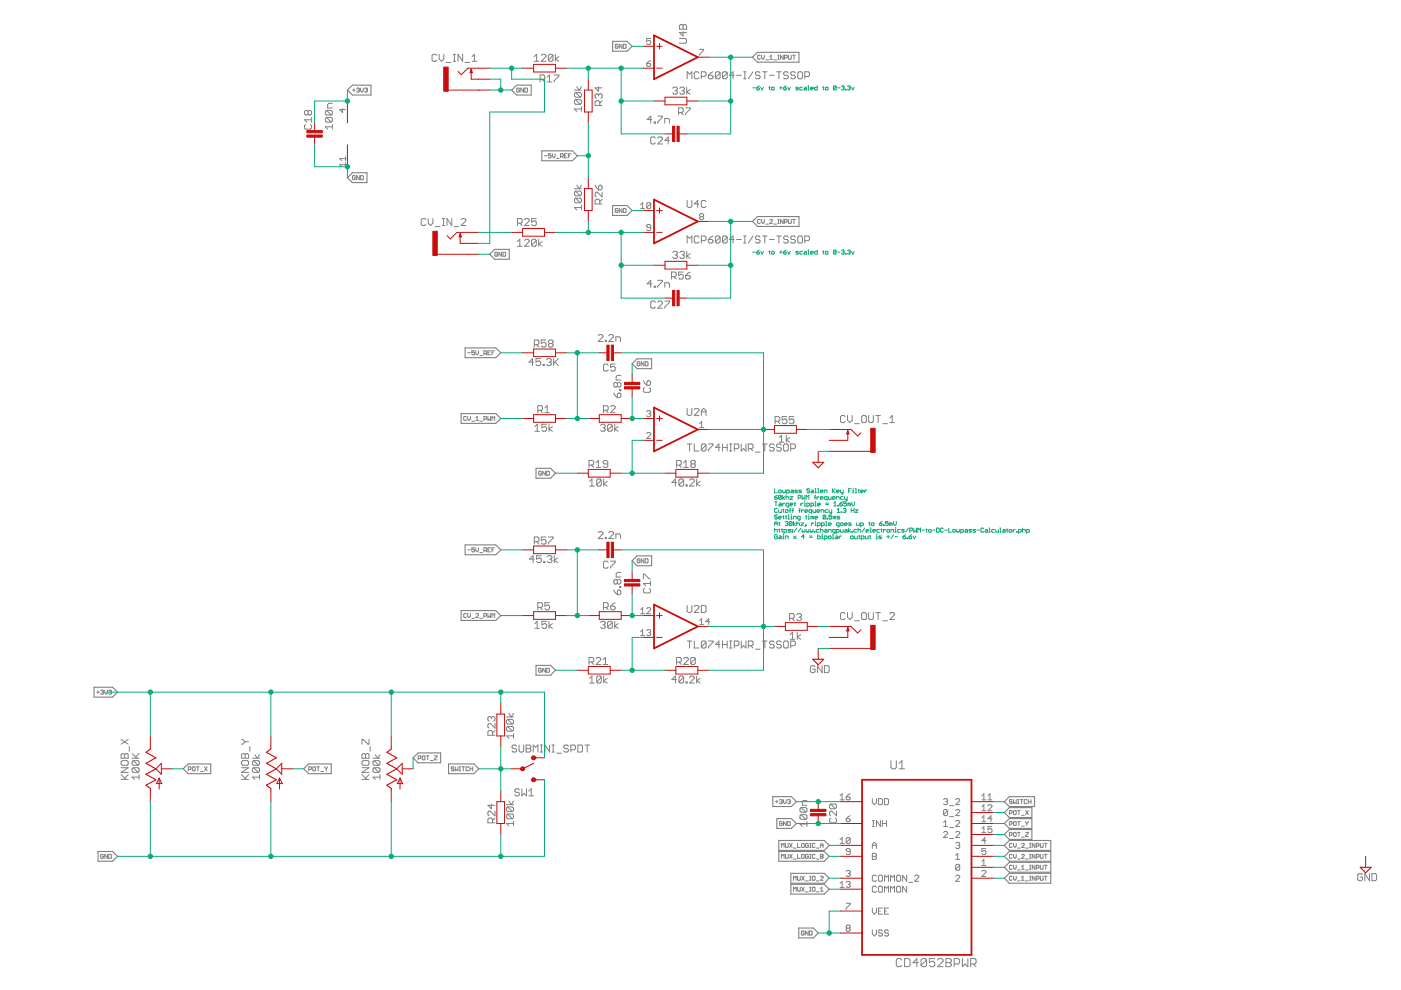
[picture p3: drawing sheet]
<svg xmlns="http://www.w3.org/2000/svg" width="297mm" height="210mm" viewBox="0 0 297 210" stroke-linecap="round" stroke-linejoin="round" font-family="sans-serif">
<g fill="none" stroke="#808080" stroke-width=".21">
<path d="M74.7 19.1h.6M75 18.8v.6M75.6 18.8l.4-.1 .2 .1-.2 .3M75.9 19.1h.1M76 19.1l.2 .1-.2 .3-.4-.1M76.5 18.7v.5l.3 .3 .2-.3v-.5M77.3 18.8l.4-.1 .2 .1-.2 .3M77.6 19.1h.1M77.7 19.1l.2 .1-.2 .3-.4-.1M92.6 11.7l-.2-.2h-.5l-.3 .2v1l.3 .3h.5l.2-.3M93.1 11.5v1l.5 .5 .5-.5v-1M94.6 13.3h1"/>
<path d="M96.1 13h.5M96.1 11.5h.5M96.4 11.5v1.5M98.1 11.5v1.5l-1-1.5v1.5M98.6 13.3h1M100.1 13h1M100.1 12l.5-.5v1.5M110.1 18.8l-.1-.1-.4 .1v.6l.1 .1 .4-.1v-.3h-.2M111 18.7v.8l-.6-.8v.8M111.3 18.7h.4l.1 .1v.6l-.1 .1h-.4zM113.3 12l.5-.5v1.5M113.3 13h1"/>
<path d="M114.5 16.9h.8l.2-.3v-.4l-.2-.3h-.8v1.5M114.8 11.7l.2-.2h.5l.3 .2v.3l-1 1h1M115 16.9l.5 .5M116 16.4l.5-.5v1.5M116 17.4h1M117.2 11.7v1l-.2 .3h-.5l-.2-.3M117.2 11.7l-.2-.2h-.5l-.2 .2v1M117.2 11.7l-.9 1M117.5 15.9h1v.3l-1 .9v.3M117.8 11.5v1.5M118.5 12l-.7 .5 .7 .5M121.8 19.1h1.5"/>
<path d="M122 19.6h1l.3 .3v.5l-.3 .2M122 19.6l-.2 .3v.5l.2 .2h1M122 19.6l1 1M122.3 18.4l.5 .7 .5-.7M126.9 18.4v1l-.7-.8h1.5M131 9.5l-.1-.1-.4 .1v.6l.4 .1 .1-.4h-.3M131.9 9.4v.8l-.6-.8v.8M132.2 9.4h.4l.1 .1v.6l-.1 .1h-.4zM137.1 13.4h.7l.2 .5-.2 .2h-.5l-.2-.2zM138 8.1h-.9v.7l.4-.2 .5 .2v.4l-.2 .2h-.5l-.2-.2M138 12.8l-.9 .6M142.6 18.7l.3-.2h.5l.2 .2v.3l-.2 .2"/>
<path d="M143.1 19.2h.3M143.4 19.2l.2 .3v.2l-.2 .3h-.5l-.3-.3M144.1 8.2h1.2l.3 .2v.5l-.3 .3h-1.2M144.1 5.4l.2-.2h.3l.2 .2 .3-.2h.2l.3 .2v.8h-1.5zM144.1 18.7l.3-.2h.5l.2 .2-.2 .5M144.6 19.2h.3M144.8 6.7v1l-.7-.8h1.5M144.8 5.4v.8M144.9 19.2l.2 .3-.2 .5h-.5l-.3-.3M145.6 18.5v1.5M145.7 16.7v-1.5l.5 .5 .5-.5v1.5M146.3 19l-.7 .5 .7 .5"/>
<path d="M148.2 15.5l-.3-.3h-.5l-.2 .3v1l.2 .2h.5l.3-.2M148.3 10.5h.9v.2l-.9 .8v.2M148.7 16.2h.7l.3-.2v-.5l-.3-.3h-.7v1.5M150.2 16h.7l.3 .2v.3l-.3 .2h-.5l-.2-.2zM151.2 15.2l-1 .8M152.7 15.5l-.3-.3h-.5l-.2 .3v1M152.7 15.5v1l-.3 .2h-.5l-.2-.2M152.7 15.5l-1 1M154.2 15.5l-.3-.3h-.5l-.2 .3v1M154.2 15.5v1l-.3 .2h-.5l-.2-.2M154.2 15.5l-1 1M155.7 16h-1l.7-.8v1.5"/>
<path d="M156.2 16h1M157.7 15.2h.5M157.7 16.7h.5M157.9 15.2v1.5M159.7 15.2l-1 1.5M161.1 15.5l-.2-.3h-.5l-.2 .5 .2 .3h.5l.2 .5-.2 .2h-.5l-.2-.2M161.2 11.9l-.1-.2-.5 .2v.5l.2 .2 .4-.2M161.5 11.7v.6l.3 .3 .3-.3v-.6M161.6 15.2h1M162.2 15.2v1.5M162.3 12.7h.6M163.2 16h.9"/>
<path d="M163.2 12.6h.6M163.2 12l.3-.3v.9M164.1 12.7h.5M164.7 15.2h1M164.9 11.7h.3M164.9 12.6h.3M165.1 11.7v.9M165.1 15.2v1.5M166.1 11.7v.9l-.6-.9v.9M166.3 12.3h.5l.1-.2-.1-.4h-.5v.9M167.1 15.5l-.2-.3h-.5l-.3 .3v.2l.3 .3h.5l.2 .2v.3l-.2 .2h-.5l-.3-.2M167.2 11.7l.1 .9 .5-.2v-.7"/>
<path d="M168 11.7h.6M168.3 11.7v.9M168.6 15.5l-.2-.3h-.5l-.3 .3v.2l.3 .3h.5l.2 .2v.3l-.2 .2h-.5l-.3-.2M169.4 15.2h.5l.2 .3v1l-.2 .2h-.5l-.3-.2v-1zM170.6 16.2h.8l.2-.2v-.5l-.2-.3h-.8v1.5M64.8 26.4l-.2 .2v.5l.2 .3h1l.3-.3v-.5l-.3-.2M65.3 23.6l-.2-.2-.5 .2v.6l.2 .2 .5-.2M65.3 23.6l.3-.2 .5 .2v.6l-.3 .2h-.2l-.3-.2M65.3 23.6v.6M66.1 24.9v1M66.1 25.4h-1.5l.5 .5M69.2 24.9l-.2 .2v.5l.2 .3h1"/>
<path d="M69.2 23.4h1l.3 .2v.6l-.3 .2M69.2 24.9h1l.3 .2v.5l-.3 .3M69.2 23.4l-.2 .2v.6l.2 .2h1M69.2 24.9l1 1M69.2 23.4l1 1M70.5 26.9h-1.5l.5 .5M70.5 26.4v1M70.5 21.9h-.8l-.2 .3v.7h1M72.6 23v.9l-.6-.7h1.3M73.3 34.9h-1.3l.4 .4M73.3 33.2v.9M73.3 34.5v.8"/>
<path d="M73.3 33.6h-1.3l.4 .5M75.3 37.4l-.1-.2-.5 .2v.6l.2 .1 .4-.1v-.3h-.3M76.2 37.2v.9l-.6-.9v.9M76.5 37.2h.4l.1 .2v.6l-.1 .1h-.4zM115.4 33h.6M116.8 32.6h-.5v.4l.3-.1 .2 .1-.1 .5-.4-.2M117.1 32.6v.6l.3 .3 .3-.3v-.6M118 33.6h.6M118.8 33.2h.5l.1-.5-.1-.1h-.5v.9M119.1 33.2l.3 .3M119.7 33h.3M120.3 32.6h-.6v.9h.6"/>
<path d="M120.5 33h.3M121.1 32.6h-.6v.9M122 21.1h1l.3 .3v.5l-.3 .2M122 21.1l-.2 .3v.5l.2 .2h1M122 21.1l1 1M122.3 39.3l.5 .7 .5-.7M123.3 23.1h-1.5l.5 .5M123.3 22.6v1M126.2 39.3l.7 1M126.9 20.1l-.2-.2h-.3l-.2 .2v.5l.2 .3M126.9 20.1l.3-.2h.2l.3 .2v.5l-.3 .3M126.9 20.1v.3"/>
<path d="M126.9 39.5l.3-.2h.2l.3 .2v.5l-.3 .3h-.5zM127.2 22.4v-.8l-.3-.2h-.5l-.2 .2v.8h1.5M127.7 21.4l-.5 .5M138.2 25.4h-1l.8-.8v1.5M138.7 25.9h.3v.2h-.3zM139 29.3l-.3-.3h-.5l-.2 .3v1l.2 .2h.5l.3-.2M139.4 24.6h1v.3l-1 1v.2M139.4 29.3l.3-.3h.5l.2 .3v.2l-1 1h1M140.9 26.1v-1h.8l.2 .3v.7M141.9 29.8h-1l.8-.8v1.5M143.9 23.9h.7l.3-.3v-.5l-.3-.2h-.7v1.4M144.4 23.9l.5 .4"/>
<path d="M145.4 22.9h.9v.2l-.9 1v.2M90.3 46.6l-.3-.3h-.5l-.2 .3v1l.2 .2h.5l.3-.2M90.8 46.3v1l.5 .5 .5-.5v-1M92.3 48h1M93.8 46.3h.5M93.8 47.8h.5M94 46.3v1.5M95.8 46.3v1.5l-1-1.5v1.5M96.3 48h1M97.8 46.6l.2-.3h.5l.3 .3v.2l-1 1h1M105.5 53.6l-.2-.1-.4 .1v.6l.2 .1 .4-.1v-.3h-.3M106.3 53.5v.8l-.5-.8v.8"/>
<path d="M106.6 53.5h.5l.1 .1v.6l-.1 .1h-.5zM109.7 51.2l.5-.5v1.5M109.7 52.2h1M109.7 47.3h.8l.2-.2v-.5l-.2-.2h-.8v1.4M110.2 47.3l.5 .5M111.2 51l.3-.3h.5l.2 .3v.2l-1 1h1M111.2 46.6l.3-.2h.5l.2 .2v.2l-1 1h1M113.7 46.4h-1v.7l.5-.3h.3l.2 .3v.5l-.2 .2h-.5l-.3-.2M113.7 51v1l-.2 .2h-.5l-.3-.2M113.7 51l-.2-.3h-.5l-.3 .3v1M113.7 51l-1 1M114.2 50.7v1.5"/>
<path d="M115 51.2l-.8 .5 .8 .5M121.8 40h1.5M122 40.5h1l.3 .3v.5l-.3 .2M122 42h1l.3 .2v.6l-.3 .2M122 40.5l-.2 .3v.5l.2 .2h1M122 42l-.2 .2v.6l.2 .2h1M122 42l1 1M122 40.5l1 1M123.3 43.5v1M123.3 44h-1.5l.5 .5M127.2 43.2v-.7l-.3-.3h-.5l-.2 .3v.7h1.5M127.7 40.8v.9l-1-.9-.5 .2v.5l.2 .2"/>
<path d="M127.7 42.2l-.5 .6M131 44.3l-.1-.1-.4 .1v.6l.4 .2 .1-.5h-.3M131.9 44.2v.9l-.6-.9v.9M132.2 44.2h.4l.1 .1v.6l-.1 .2h-.4zM135.8 43.4l.4-.4v1.2M135.8 44.2h.9M138 43.2l-.2-.2h-.5l-.2 .2v.8M138 43.2v.8l-.2 .2h-.5l-.2-.2M138 48.3h-.7l-.2-.3 .2-.4h.5l.2 .2v.9l-.2 .2h-.5l-.2-.2M138 43.2l-.9 .8M139.4 59.4h1v.3l-1 1v.2M142.4 58.7h.7l.3-.3v-.5l-.3-.2h-.7v1.5"/>
<path d="M142.6 53.5l.3-.2h.5l.2 .2v.3l-.2 .2M142.9 58.7l.5 .5M143.1 54h.3M143.4 54l.2 .3v.2l-.2 .3h-.5l-.3-.3M144.1 53.5l.3-.2h.5l.2 .2-.2 .5M144.6 54h.3M144.9 54l.2 .3-.2 .5h-.5l-.3-.3M144.9 57.7h-1v.7l.5-.2h.2l.3 .2v.5l-.3 .3h-.5l-.2-.3M145.4 58.4h.7l.2 .5-.2 .3h-.5l-.2-.3zM145.6 53.3v1.5M145.7 42.5v1.2l.2 .3h.5l.3-.3v-1.2M145.7 51.5v-1.5l.5 .5 .5-.5v1.5"/>
<path d="M146.3 53.8l-.7 .5 .7 .5M146.3 57.7l-.9 .7M148.2 50.3l-.3-.3h-.5l-.2 .3v1l.2 .2h.5l.3-.2M148.2 43.2h-1l.7-.7v1.5M148.5 45.9l-.2-.2 .2-.4h.5l.2 .2-.2 .4M148.5 45.9l-.2 .2 .2 .5h.5l.2-.2-.2-.5M148.5 45.9h.5M148.7 51h.7l.3-.2v-.5l-.3-.3h-.7v1.5M149.7 42.7l-.3-.2h-.5l-.2 .2v1l.2 .3h.5l.3-.3M150.2 50.8h.7l.3 .2v.3l-.3 .2h-.5l-.2-.2zM151.2 50l-1 .8M152.7 50.3l-.3-.3h-.5l-.2 .3v1"/>
<path d="M152.7 50.3v1l-.3 .2h-.5l-.2-.2M152.7 50.3l-1 1M154.2 50.3l-.3-.3h-.5l-.2 .3v1M154.2 50.3v1l-.3 .2h-.5l-.2-.2M154.2 50.3l-1 1M155.7 50.8h-1l.7-.8v1.5M156.2 50.8h1M157.7 50h.5M157.7 51.5h.5M157.9 50v1.5M159.7 50l-1 1.5M161.1 50.3l-.2-.3h-.5l-.2 .5 .2 .3h.5l.2 .5-.2 .2h-.5l-.2-.2"/>
<path d="M161.2 46.7l-.1-.2-.5 .2v.5l.2 .2 .4-.2M161.5 46.5v.6l.3 .3 .3-.3v-.6M161.6 50h1M162.2 50v1.5M162.3 47.5h.6M163.2 50.8h.9M163.2 46.7l.1-.2 .5 .2-.6 .7h.6M164.1 47.5h.5M164.7 50h1M164.9 46.5h.3M164.9 47.4h.3M165.1 46.5v.9"/>
<path d="M165.1 50v1.5M166.1 46.5v.9l-.6-.9v.9M166.3 47.1h.5l.1-.2-.1-.4h-.5v.9M167.1 50.3l-.2-.3h-.5l-.3 .3v.2l.3 .3h.5l.2 .2v.3l-.2 .2h-.5l-.3-.2M167.2 46.5l.1 .9 .5-.2v-.7M168 46.5h.6M168.3 46.5v.9M168.6 50.3l-.2-.3h-.5l-.3 .3v.2l.3 .3h.5l.2 .2v.3l-.2 .2h-.5l-.3-.2M169.4 50h.5l.2 .3v1l-.2 .2h-.5l-.3-.2v-1zM170.6 51h.8l.2-.2v-.5l-.2-.3h-.8v1.5M99.2 74.8h.5M100.6 74.4h-.6v.4l.3-.1 .3 .1-.1 .4-.5-.1"/>
<path d="M100.9 74.4v.6l.3 .2 .3-.2v-.6M101.7 75.4h.6M102.6 75h.4l.2-.5-.6-.1v.8M102.9 75l.3 .2M103.4 74.8h.3M104 74.4h-.6v.8h.6M104.3 74.8h.3M104.9 74.4h-.6v.8M113.1 76.8h-.9l.7-.8v1.5M113.3 73.1h.7l.3-.3v-.5l-.3-.2h-.7v1.5M113.8 73.1l.5 .5M114.6 76h-1v.8l.6-.3 .4 .3v.5l-.2 .2h-.5l-.3-.2"/>
<path d="M115.1 77.3h.3v.2h-.3zM115.8 72.1h-1v.7l.5-.2h.2l.3 .2v.5l-.3 .3h-.5l-.2-.3M115.9 76.3l.2-.3h.5l.3 .3v.2l-.3 .3M116.4 76.8h.2M116.5 72.8l-.2-.2v-.3l.2-.2h.5l.3 .2v.3l-.3 .2M116.5 72.8l-.2 .3v.2l.2 .3h.5l.3-.3v-.2l-.3-.3M116.5 72.8h.5M116.6 76.8l.3 .2v.3l-.3 .2h-.5l-.2-.2M117.4 76v1.5M117.6 76.8l.8 .7M118.4 76l-1 1M126.8 71.2l.3-.3h.5l.2 .3v.2l-1 1h1"/>
<path d="M128.3 72.2h.3v.2h-.3zM128.9 77.4l-.2-.2h-.5l-.2 .2v1l.2 .3h.5l.2-.3M129.1 71.2l.2-.3h.5l.3 .3v.2l-1 1h1M130.4 77.2h-.9v.7l.4-.2h.3l.2 .2v.5l-.2 .3h-.5l-.2-.3M130.6 72.4v-1h.7l.3 .3v.7M131.6 79.6h-.7l-.3 .2v.8h1M135.7 76.8l-.2-.1-.4 .1 .1 .8 .5-.2v-.3h-.3M136.5 76.7v.9l-.5-.9v.9M136.8 76.7h.4l.2 .1v.6l-.2 .2h-.4zM138.2 60.2h-1l.8-.8v1.5M138.7 60.7h.3v.2h-.3zM139 64.1l-.3-.3h-.5l-.2 .3v1l.2 .2h.5l.3-.2"/>
<path d="M139.4 64.1l.3-.3h.5l.2 .3v.2l-1 1h1M140.9 60.9v-1h.8l.2 .3v.7M140.9 63.8h1v.3l-1 1v.2M98.9 88.4l-.2-.1-.4 .1v.6l.2 .2 .4-.2M99.2 88.3v.6l.3 .3 .2-.3v-.6M100 89.3h.6M100.9 89.2h.6M100.9 88.6l.3-.3v.9M101.7 89.3h.6M102.6 88.9h.4l.2-.5-.6-.1v.9M103.4 88.3v.9l.3-.3 .3 .3v-.9M104.3 89.2v-.9l.3 .3 .3-.3v.9"/>
<path d="M113.4 90.4l.5-.4v1.4M113.4 91.4h1M114 87h.8l.2-.2v-.5l-.2-.3h-.8v1.5M114.5 87l.5 .5M115.5 86.5l.5-.5v1.5M115.5 87.5h1M115.6 99.9v.9l-.5-.9v.9M115.9 90h-1v.7l.5-.3h.2l.3 .3v.5l-.3 .2h-.5l-.2-.2M115.9 99.9h.4l.2 .2v.5l-.2 .2h-.4zM116.4 90v1.4M117.1 90.4l-.7 .6 .7 .4M124.9 98.6h.7l.3-.2v-.5l-.3-.3h-.7v1.5"/>
<path d="M125.4 98.6l.5 .5M126.4 98.1l.5-.5v1.5M126.4 99.1h1M127.3 90.2l.3-.2h.5l.2 .2-.2 .5M127.8 90.7h.3M128 87h.7l.2-.2v-.5l-.2-.3h-.7v1.5M128.1 90.7l.2 .3v.2l-.2 .2h-.5l-.3-.2M128.4 87l.5 .5M128.9 98.4h-.8l-.2-.3v-.2l.2-.3h.5l.3 .3v.9l-.3 .3h-.5l-.2-.3M129.5 86.3l.2-.3h.5l.2 .3v.2l-.9 1h.9M129.8 90.2v1l-.2 .2h-.5l-.3-.2M129.8 90.2l-.2-.2h-.5l-.3 .2v1"/>
<path d="M129.8 90.2l-1 1M130.1 83.3l.8 1M130.3 90v1.4M130.9 83.6l.2-.3h.3l.2 .3v.5l-.2 .2h-.5zM130.9 81.3l.2-.2 .5 .2v.5l-.2 .3h-.3l-.2-.3M130.9 81.3v.5M130.9 81.3l-.3-.2-.5 .2v.5l.3 .3 .5-.3M131.1 90.4l-.8 .6 .8 .4M131.4 82.6h.2v.2h-.2zM136.4 80.7l.8 1M136.7 82.2l-.3 .2v.6l.3 .2h.9l.3-.2v-.6l-.3-.2M137.1 87.3l.2-.2h.5l.2 .2-.2 .4"/>
<path d="M137.1 91.9l.2-.2h.5l.2 .2v.2l-.9 .9h.9M137.4 80.7h.2l.3 .3v.4l-.3 .3h-.4v-.7zM137.5 87.7h.3M137.8 87.7l.2 .2-.2 .4h-.5l-.2-.2M143.4 98.6h.8l.2-.2v-.5l-.2-.3h-.8v1.5M144 98.6l.4 .5M144.9 98.1l.5-.5v1.5M144.9 99.1h1M145.7 94.1h1M145.7 86.6v1.2l.2 .3h.5l.3-.3v-1.2M146.2 94.1v1.5M146.7 98.4l-.2-.3 .2-.5h.5l.2 .3-.2 .5"/>
<path d="M146.7 98.4l-.2 .2 .2 .5h.5l.2-.3-.2-.4M146.7 98.4h.5M147.2 94.1v1.5h1M147.2 86.8l.2-.2h.5l.3 .2v.3l-1 1h1M148.3 90.7h.9M148.3 89.8l.5-.4v1.3M148.7 88.1v-1l.5-.5 .5 .5v1M148.7 87.3h1M149.7 94.4l-1 1M149.7 94.4l-.3-.3h-.5l-.2 .3v1M149.7 94.4v1l-.3 .2h-.5l-.2-.2M150.2 94.1h1v.3l-1 1v.2"/>
<path d="M152.7 94.9h-1l.7-.8v1.5M153.2 94.9h1M153.2 94.1v1.5M154.2 94.1v1.5M154.7 94.1h.5M154.7 95.6h.5M154.9 94.1v1.5M155.7 95.1h.7l.3-.2v-.5l-.3-.3h-.7v1.5M157.2 94.1v1.5l.5-.5 .5 .5v-1.5M158.7 95.1h.7l.3-.2v-.5l-.3-.3h-.7v1.5M159.2 95.1l.5 .5M160.2 95.9h.9"/>
<path d="M161.6 94.1h1M162.2 94.1v1.5M164.1 94.4l-.2-.3h-.5l-.2 .3v.2l.2 .3h.5l.2 .2v.3l-.2 .2h-.5l-.2-.2M164.3 89.3h.8l.2-.2v-.5l-.2-.3h-.8v1.5M164.8 89.3l.5 .5M165.2 92.8l.5-.5v1.5M165.2 93.8h1M165.7 94.4l-.3-.3h-.5l-.2 .5 .2 .3h.5l.3 .2v.3l-.3 .2h-.5l-.2-.2M166.4 94.1h.5l.2 .3v1l-.2 .2h-.5l-.3-.2v-1zM166.7 92.3v1.5M166.8 88.3h-1v.8l.5-.3 .5 .3v.5l-.2 .2h-.5l-.3-.2M167.4 92.8l-.7 .5 .7 .5"/>
<path d="M167.6 95.1h.8l.2-.2v-.5l-.2-.3h-.8v1.5M168.3 88.3h-1v.8l.5-.3h.3l.2 .3v.5l-.2 .2h-.5l-.3-.2M179.2 88.3l-.3-.2h-.5l-.2 .2v1l.2 .3h.5l.3-.3M179.7 88.1v1l.5 .5 .5-.5v-1M181.2 89.8h1M182.9 88.1h.5l.3 .2v1l-.3 .3h-.5l-.2-.3v-1zM184.2 88.1v1.2l.2 .3h.5l.3-.3v-1.2M185.7 88.1h1M186.2 88.1v1.5M187.2 89.8h1M188.7 89.6h1M188.7 88.6l.5-.5v1.5"/>
<path d="M99.2 116.6h.5M100.6 116.1h-.6v.5l.3-.2 .3 .2-.1 .4-.5-.1M100.9 116.1v.6l.3 .3 .3-.3v-.6M101.7 117.2h.6M102.6 116.7h.4l.2-.1-.2-.5h-.4v.9M102.9 116.7l.3 .3M103.4 116.6h.3M104 116.1h-.6v.9h.6M104.3 116.6h.3M104.9 116.1h-.6v.9M113.3 118.6h-1l.7-.8v1.5M113.3 114.9h.7l.3-.3v-.5l-.3-.2h-.7v1.5"/>
<path d="M113.8 114.9l.5 .5M114.8 117.8h-1v.8l.5-.3h.2l.3 .3v.4l-.3 .3h-.5l-.2-.3M114.8 100.1l-.2-.2-.4 .2v.5l.1 .2 .5-.2v-.3h-.3M115.3 119h.2v.3h-.2zM115.8 113.9h-1v.7l.5-.2h.2l.3 .2v.5l-.3 .3h-.5l-.2-.3M116 118.1l.3-.3h.5l.2 .3v.2l-.2 .3M116.3 113.9h1v.2l-1 1v.3M116.5 118.6h.3M116.8 118.6l.2 .2v.2l-.2 .3h-.5l-.3-.3M117.5 117.8v1.5M118.3 118.3l-.8 .5 .8 .5M125 103.1h1"/>
<path d="M125 102.1l.5-.5v1.5M126.8 112.9l.3-.2h.5l.2 .2v.3l-1 1h1M127.5 101.8l-.2-.2h-.6l-.2 .2v1M127.5 101.8v1l-.2 .3h-.6l-.2-.3M127.5 101.8l-1 1M128 101.6v1.5M128.3 113.9h.3v.3h-.3zM128.7 102.1l-.7 .5 .7 .5M128.9 119.2l-.2-.2h-.5l-.2 .2v1l.2 .3h.5l.2-.3M129.1 112.9l.2-.2h.5l.3 .2v.3l-1 1h1M129.5 119h.9v.2l-.9 1v.3M130.6 114.2v-1h.7l.3 .3v.7"/>
<path d="M135.7 118.6l-.2-.1-.4 .1 .1 .7 .5-.1v-.3h-.3M136.5 118.5v.8l-.5-.8v.8M136.8 118.5h.4l.2 .1v.6l-.2 .1h-.4zM143.4 102.3h-.9l.7-.7v1.5M144.9 101.8l-.2-.2h-.5l-.2 .2v1M144.9 101.8v1l-.2 .3h-.5l-.2-.3M144.9 101.8l-.9 1M145.5 102.8h.2v.3h-.2zM146.2 101.8l.3-.2h.4l.3 .2v.3l-1 1h1M147.7 101.6v1.5M148.4 102.1l-.7 .5 .7 .5M98.9 130.2l-.2-.1-.4 .1v.6l.2 .1 .4-.1"/>
<path d="M99.2 130.1v.5l.3 .3 .2-.3v-.5M100 131.1h.6M100.9 130.2l.1-.1 .5 .1-.6 .7h.6M101.7 131.1h.6M102.6 130.6l.6-.1-.2-.4h-.4v.8M103.4 130.1v.8l.3-.3 .3 .3v-.8M104.3 130.9v-.8l.3 .3 .3-.3v.8M113.4 132.2l.5-.5v1.5M113.4 133.2h1M114 128.8h.8l.2-.3v-.5l-.2-.2h-.8v1.5M114.5 128.8l.5 .5M115.9 131.7h-1v.8l.5-.3h.2l.3 .3v.5l-.3 .2h-.5l-.2-.2"/>
<path d="M116.4 131.7v1.5M116.5 127.8h-1v.7l.5-.2h.3l.2 .2v.5l-.2 .3h-.5l-.3-.3M117.1 132.2l-.7 .5 .7 .5M126.4 139.6l.2-.2h.5l.3 .2v.3l-1 1h1M127.3 132l.3-.3h.5l.2 .3-.2 .5M127.8 132.5h.3M127.9 139.9l.5-.5v1.5M128 128.8h.7l.2-.3v-.5l-.2-.2h-.7v1.5M128.1 132.5l.2 .2-.2 .5h-.5l-.3-.2M128.4 128.8l.5 .5M129.5 128.5h.7l.2 .5-.2 .3h-.5l-.2-.3zM129.8 132l-.2-.3h-.5l-.3 .3v1"/>
<path d="M129.8 132v1l-.2 .2h-.5l-.3-.2M129.8 132l-1 1M130.1 125.1l.3 .5 .5 .5M130.3 131.7v1.5M130.4 127.8l-.9 .7M130.9 123.1l.2-.2h.3l.2 .2v.5l-.2 .2h-.3l-.2-.2M130.9 123.1v.5M130.9 123.1l-.3-.2h-.2l-.3 .2v.5l.3 .2h.2l.3-.2M131.1 132.2l-.8 .5 .8 .5M131.1 125.1h.3l.2 .2v.5l-.2 .3h-.5v-.8zM131.4 124.4h.2v.2h-.2zM131.6 121.4h-.7l-.3 .2v.7h1"/>
<path d="M135.8 130.1h.9M135.8 129.3l.4-.5v1.3M135.8 133.9l.4-.4v1.3M135.8 134.8h.9M136.4 122.7v-1h.3l.9 1h.3M136.7 124.7l-.3 .3v.5l.3 .2h.9l.3-.2v-.5l-.3-.3M137.1 129.1l.2-.3h.5l.2 .3v.2l-.9 .8h.9M137.1 133.7l.2-.2h.5l.2 .2-.2 .4M137.5 134.1h.3M137.8 134.1l.2 .2-.2 .5h-.5l-.2-.2M137.9 123.2v1M137.9 123.7h-1.5l.5 .5"/>
<path d="M144.9 139.6l.3-.2h.5l.2 .2v.3l-1 1h1M145.7 128.4v1.2l.2 .3h.5l.3-.3v-1.2M145.7 135.9h1M146.2 135.9v1.5M147.2 135.9v1.5h1M147.2 128.6l.2-.2h.5l.3 .2v.3l-1 1h1M147.4 139.6l-.2-.2h-.5l-.2 .2v1M147.4 139.6v1l-.2 .3h-.5l-.2-.3M147.4 139.6l-.9 1M148.3 132.4h.9M148.3 131.6l.5-.4v1.2M148.7 128.4h.7l.3 .2v1l-.3 .3h-.7z"/>
<path d="M149.7 136.2l-.3-.3h-.5l-.2 .3v1M149.7 136.2v1l-.3 .2h-.5l-.2-.2M149.7 136.2l-1 1M150.2 135.9h1v.3l-1 1v.2M150.5 131.8h-.9l.7-.6v1.2M152.7 136.7h-1l.7-.8v1.5M153.2 135.9v1.5M153.2 136.7h1M154.2 135.9v1.5M154.7 135.9h.5M154.7 137.4h.5M154.9 135.9v1.5"/>
<path d="M155.7 136.9h.7l.3-.2v-.5l-.3-.3h-.7v1.5M157.2 135.9v1.5l.5-.5 .5 .5v-1.5M158.7 136.9h.7l.3-.2v-.5l-.3-.3h-.7v1.5M159.2 136.9l.5 .5M160.2 137.6h.9M161.6 135.9h1M162.2 135.9v1.5M164.1 136.2l-.2-.3h-.5l-.2 .3v.2l.2 .3h.5l.2 .2v.3l-.2 .2h-.5l-.2-.2M165.7 136.2l-.3-.3h-.5l-.2 .5 .2 .3h.5l.3 .2v.3l-.3 .2h-.5l-.2-.2M166.4 135.9h.5l.2 .3v1l-.2 .2h-.5l-.3-.2v-1zM167.4 131.1h.7l.3-.2v-.5l-.3-.3h-.7v1.5M167.5 134.6l.5-.6v1.6"/>
<path d="M167.5 135.6h1M167.6 136.9h.8l.2-.2v-.5l-.2-.3h-.8v1.5M167.9 131.1l.5 .5M168.9 130.4l.3-.3h.5l.2 .3v.2l-.2 .3M169 134v1.6M169.4 130.9h.3M169.7 130.9l.2 .2v.3l-.2 .2h-.5l-.3-.2M169.8 134.6l-.8 .4 .8 .6M179.2 130.1l-.3-.2h-.5l-.2 .2v1l.2 .3h.5l.3-.3M179.7 129.9v1l.5 .5 .5-.5v-1M181.2 131.6h1M182.9 129.9h.5l.3 .2v1l-.3 .3h-.5l-.2-.3v-1z"/>
<path d="M184.2 129.9v1.2l.2 .3h.5l.3-.3v-1.2M185.7 129.9h1M186.2 129.9v1.5M187.2 131.6h1M188.7 130.1l.2-.2h.5l.3 .2v.3l-1 1h1M20.5 146.7h.6M20.8 146.5v.5M21.3 146.5l.5-.2 .1 .2-.1 .2M21.6 146.7h.2M21.8 146.7l.1 .2-.1 .3-.5-.2M22.2 146.3v.6l.3 .3 .3-.3v-.6M23.1 146.5l.4-.2 .1 .2-.1 .2"/>
<path d="M23.3 146.7h.2M23.5 146.7l.1 .2-.1 .3-.4-.2M25.7 156.8l1.5 1M25.9 159.8h.3l.2 .2 .3-.2h.2l.3 .2v.8h-1.5v-.8zM27.2 156.8l-1.5 1M27.4 158.3v1M28 159.8l1 1M29.5 159.8l-.8 .7M51.2 156.8h.3l.5 .5M52 157.3l-.5 .5h-.3M52 157.3h.7M53 158.3v1"/>
<path d="M77 159.8h.3l.2 .2 .2-.2h.3l.2 .2v.8h-1.4v-.8zM78.2 156.8v1h-.2l-1-1h-.2v1M78.5 158.3v1M104.2 152.2l-.3-.3h-.2l-.3 .3v.5l.3 .2M104.2 152.2l.2-.3h.3l.2 .3v.5l-.2 .2M104.2 152.2v.2M104.4 155.9v-.7l-.2-.3h-.5l-.3 .3v.7h1.5M104.9 153.4v1l-1-1h-.2l-.3 .2v.6l.3 .2M104.9 154.9l-.5 .5M107.4 152h1.5M107.6 154l1 1M107.6 152.5l1 1"/>
<path d="M107.6 152.5h1l.3 .3v.5l-.3 .2M107.6 154h1l.3 .3v.5l-.3 .2M107.6 154l-.2 .3v.5l.2 .2h1M107.6 152.5l-.2 .3v.5l.2 .2h1M107.9 151.3l.5 .7 .5-.7M108.9 156h-1.5l.5 .5M108.9 155.5v1M109.5 158.2l-.2-.2h-.5l-.2 .5 .2 .2h.5l.2 .5-.2 .2h-.5l-.2-.2M110 158v1.2l.3 .2h.5l.2-.2v-1.2M111.5 158h.8l.2 .2v.3l-.2 .2 .2 .3v.2l-.2 .2h-.8zM111.5 158.7h.8M113.1 159.4v-1.4l.4 .5 .5-.5v1.4"/>
<path d="M114.5 158h.5M114.5 159.4h.5M114.8 141.8l-.2-.1-.4 .1v.6l.1 .1 .5-.1v-.3h-.3M114.8 158v1.4M115.6 141.7v.8l-.5-.8v.8M115.9 141.7l.6 .1v.6l-.2 .1h-.4zM116.5 158v1.4l-1-1.4v1.4M117 158h.5M117 159.4h.5M117.3 158v1.4M118 159.7h1M120.5 158.2l-.2-.2h-.5l-.3 .2v.3l.3 .2h.5l.2 .3v.2l-.2 .2h-.5l-.3-.2"/>
<path d="M121 159h.8l.2-.3v-.5l-.2-.2h-.8v1.4M122.5 158h.8l.2 .2v1l-.2 .2h-.8zM124 158h1M124.5 158v1.4M124.9 140.4h.7l.3-.3v-.5l-.3-.2h-.7v1.5M125 143.8l.5-.5v1.5M125 144.8h1M125.4 140.4l.5 .5M127.5 143.6l-.2-.3h-.6l-.2 .3v1M127.5 143.6v1l-.2 .2h-.6l-.2-.2M127.5 143.6l-1 1M127.9 140.9h1"/>
<path d="M128 143.3v1.5M128.7 143.8l-.7 .5 .7 .5M143.4 144.1h-.9l.7-.8v1.5M143.4 140.4h.8l.2-.3v-.5l-.2-.2h-.8v1.5M144 140.4l.4 .5M144.9 143.6l-.2-.3h-.5l-.2 .3v1M144.9 143.6v1l-.2 .2h-.5l-.2-.2M144.9 143.6l-.9 1M145.5 144.6h.2v.2h-.2zM146.2 143.6l.3-.3h.4l.3 .3v.2l-1 1h1M147.7 143.3v1.5M148.4 143.8l-.7 .5 .7 .5"/>
<path d="M172.8 141.4l-.2-.3h-.5l-.3 .3v1l.3 .2h.5l.2-.2v-.5h-.5M174.3 141.1v1.5l-1-1.5v1.5M174.8 141.1h.8l.2 .3v1l-.2 .2h-.8zM25.7 162.8h1.5l-1.5 1h1.5M25.7 161.5l.2-.2h1l.3 .2v.5l-.3 .3h-1l-.2-.3zM25.7 165.2h1.5M25.7 164.3l1 .9M26.4 160v.8M27.2 164.3l-.8 .7M28 160.8h1.5M28.3 162.8l-.3 .2v.5l.3 .3h1M28.3 162.8h1l.2 .2v.5l-.2 .3"/>
<path d="M28.3 161.3l-.3 .2v.5l.3 .3h1M28.3 161.3h1l.2 .2v.5l-.2 .3M28.3 162.8l1 1M28.3 161.3l1 1M29.5 164.8h-1.5l.5 .4M29.5 164.3v.9M39.9 163.2h.5l.1-.2-.1-.4h-.5v.8M40.8 162.7l.1-.1 .5 .1v.6l-.2 .1-.4-.1zM41.6 162.6h.6M41.9 162.6v.8M42.5 163.6h.6M43.3 162.6l.6 .8"/>
<path d="M43.9 162.6l-.6 .8M51.2 162.8h1.5l-1.5 1h1.5M51.2 161.5l.3-.2h1l.2 .2v.5l-.2 .3h-1l-.3-.3zM51.2 160l.3-.2h.2l.3 .2 .2-.2h.3l.2 .2v.8h-1.5zM51.2 165.2h1.5M51.2 164.3l1 .9M52 160v.8M52.7 164.3l-.7 .7M53.5 160.8h1.5M53.8 161.3h1l.2 .2v.5l-.2 .3M53.8 162.8h1l.2 .2v.5l-.2 .3M53.8 162.8l-.3 .2v.5l.3 .3h1"/>
<path d="M53.8 161.3l-.3 .2v.5l.3 .3h1M53.8 162.8l1 1M53.8 161.3l1 1M54 160l.5 .8 .5-.8M55 164.8h-1.5l.5 .4M55 164.3v.9M65.5 163.2h.4l.1-.5-.5-.1v.8M66.3 162.7l.2-.1 .4 .1v.6l-.2 .1-.4-.1zM67.2 162.6h.6M67.5 162.6v.8M68 163.6h.6M68.9 162.6l.3 .4"/>
<path d="M69.2 163v.4M69.4 162.6l-.2 .4M76.8 162.8h1.4l-1.4 1h1.4M76.8 161.5l.2-.2h1l.2 .2v.5l-.2 .3h-1l-.2-.3zM76.8 165.2h1.4M76.8 164.3l.9 .9M77.5 160v.8M78.2 164.3l-.7 .7M79.1 160.8h1.5M79.3 162.8l-.2 .2v.5l.2 .3h1M79.3 162.8h1l.3 .2v.5l-.3 .3M79.3 161.3l-.2 .2v.5l.2 .3h1"/>
<path d="M79.3 161.3h1l.3 .2v.5l-.3 .3M79.3 162.8l1 1M79.3 161.3l1 1M79.6 160l.5 .8 .5-.8M80.6 164.8h-1.5l.5 .4M80.6 164.3v.9M88.7 160.8h.4l.1-.1-.1-.4h-.4v.8M89.7 160.3l.4 .1v.6l-.1 .1-.5-.1v-.6zM90.4 160.3h.6M90.7 160.3v.8M91.2 161.2h.6M92.1 160.3h.6l-.6 .8h.6"/>
<path d="M96.2 162.7l-.1-.1-.4 .1 .1 .3 .4 .2-.1 .2-.4-.1M96.5 162.6v.8l.3-.2 .3 .2v-.8M97.4 162.6h.3M97.4 163.4h.3M97.5 162.6v.8M97.9 162.6h.6M98.2 162.6v.8M99.4 162.7l-.2-.1-.4 .1v.6l.2 .1 .4-.1M99.7 163h.5M99.7 162.6v.8M100.2 162.6v.8M104.2 170.5v1l-.8-.8h1.5"/>
<path d="M104.4 174.5v-.8l-.2-.2h-.5l-.3 .2v.8h1.5M104.9 172v1l-1-1-.5 .2v.5l.3 .3M104.9 173.5l-.5 .5M107.4 170.6h1.5M107.6 171.1h1l.3 .2v.6l-.3 .2M107.6 172.6h1l.3 .2v.5l-.3 .3M107.6 171.1l-.2 .2v.6l.2 .2h1M107.6 172.6l-.2 .2v.5l.2 .3h1M107.6 172.6l1 1M107.6 171.1l1 1M107.9 169.8l.5 .8 .5-.8M108.9 174.1v1"/>
<path d="M108.9 174.6h-1.5l.5 .5M110.1 167.5l-.2-.3h-.5l-.3 .3v.2l.3 .3h.5l.2 .2v.3l-.2 .2h-.5l-.3-.2M110.6 167.2v1.5l.5-.5 .5 .5v-1.5M112.1 168.7h1M112.1 167.7l.5-.5v1.5M164.4 170h.6M164.7 169.7v.5M165.3 169.7l.4-.2 .1 .2-.1 .3M165.5 170h.2M165.7 179.7v-.9l.3 .3 .2-.3v.9M165.7 170l.1 .1-.1 .3-.4-.2M165.8 174.3l-.1-.1-.4 .1v.6l.4 .1 .1-.4h-.3"/>
<path d="M166.1 169.5v.6l.3 .3 .3-.3v-.6M166.5 178.8l.2 .9 .4-.2v-.7M166.7 174.2v.8l-.6-.8v.8M167 174.2h.4l.2 .1v.6l-.2 .1h-.4zM167 169.7l.4-.2 .2 .2-.2 .3M167.3 170h.1M167.4 178.8l.6 .9M167.4 170l.2 .1-.2 .3-.4-.2M168 178.8l-.6 .9M168.2 179.8h.6M169.1 178.8v.9h.6M169.9 172.7h.9l.3 .3v.5l-.3 .2"/>
<path d="M169.9 171.2h.9l.3 .3v.5l-.3 .2M169.9 172.7l-.3 .3v.5l.3 .2h.9M169.9 171.2l-.3 .3v.5l.3 .2h.9M169.9 172.7l.9 1M169.9 171.2l.9 1M170.1 178.8l.4 .2v.5l-.1 .2-.5-.2v-.5zM171.1 174.7h-1.5l.5 .5M171.1 174.2v1M171.1 169.7h-.8l-.2 .3v.7h1M171.4 179l-.2-.2-.4 .2v.5l.4 .2 .2-.5h-.3M171.7 178.8h.2M171.7 179.7h.2"/>
<path d="M171.8 178.8v.9M172.8 179l-.1-.2-.5 .2v.5l.2 .2 .4-.2M173.1 179.8h.6M173.9 179.2h.6M173.9 179.7v-.6l.3-.3 .3 .3v.6M176.1 173.5l-.2 .2v.5l.2 .3h1l.3-.3v-.5l-.3-.2M176.1 170.5l-.2 .2v.5l.2 .3h1M176.1 170.5h1l.3 .2v.5l-.3 .3M176.1 170.5l1 1M177.4 172v1l-1-1-.5 .2v.5l.2 .3M178.1 168.7l.4-.4v1.3M178.1 178l.4-.4v1.3"/>
<path d="M178.1 169.6h.9M178.1 178.9h.9M179.4 173.6h.6l.3 .4-.3 .2h-.4l-.2-.2zM179.4 169h.6l.3 .4-.3 .2h-.4l-.2-.2zM180.3 168.3l-.9 .7M180.3 177.8l-.3-.2h-.4l-.2 .2v.8M180.3 177.8v.8l-.3 .3h-.4l-.2-.3M180.3 173l-.9 .6M180.3 177.8l-.9 .8M185 169.3v.9l.4 .4 .4-.4v-.9M185 179.9v-.9l.4-.4 .4 .4v.9M185 175.2h.4"/>
<path d="M185 174h.4M185 179.2h.8M185.2 174v1.2M186.2 169.3h.7l.2 .2v.9l-.2 .2h-.7zM186.7 174v1.2l-.9-1.2v1.2M187.1 174.6h.9M187.1 174v1.2M187.5 169.3h.7l.2 .2v.9l-.2 .2h-.7zM188 174v1.2M188.9 161.3v1.4l.3 .3h.6l.2-.3v-1.4M190.6 163h1.2M190.6 161.9l.6-.6v1.7"/>
<path d="M200 169.5l.3-.2h.4l.2 .2-.2 .5M200 175.2h.9M200 176.5l.3-.2h.4l.2 .2v.2l-.9 .9h.9M200 174.4l.5-.4v1.2M200.5 170h.2M200.7 170l.2 .2-.2 .4h-.4l-.3-.2M200.9 171.9v.8l-.2 .2h-.4l-.3-.2M200.9 171.9l-.2-.3h-.4l-.3 .3v.8M200.9 171.9l-.9 .8M201.3 170.8h.9M201.3 173.1h.9M201.3 175.5h.9"/>
<path d="M201.3 177.8h.9M202.6 169.5l.2-.2h.5l.2 .2v.3l-.9 .8h.9M202.6 174.2l.2-.2h.5l.2 .2v.2l-.9 .8h.9M202.6 176.5l.2-.2h.5l.2 .2v.2l-.9 .9h.9M202.6 171.9l.2-.3h.5l.2 .3v.2l-.9 .8h.9M202.6 178.8l.2-.2h.5l.2 .2-.2 .4M203.1 179.2h.2M203.3 179.2l.2 .3-.2 .4h-.5l-.2-.2M208.2 169.6h.8M208.2 174.2h.8M208.2 171l.4-.4v1.3M208.2 168.7l.4-.4v1.3"/>
<path d="M208.2 173.4l.4-.4v1.2M208.2 175.7l.4-.4v1.3M208.2 171.9h.8M208.2 176.6h.8M209 179.9h-.8v.7l.4-.3 .4 .3v.4l-.2 .2h-.4l-.2-.2M209 178.2h-.8l.6-.6v1.3M209.5 170.8l.2-.2h.4l.2 .2v.2l-.8 .9h.8M209.5 169.6h.8M209.5 168.7l.4-.4v1.3M210.3 173.6h-.8l.6-.6v1.2M210.3 175.3h-.8v.6l.6-.2 .2 .2v.4l-.2 .3h-.4l-.2-.3M214 174.8h.5l.1-.2-.1-.4h-.5v.8"/>
<path d="M214 172.4h.5l.1-.1-.1-.4h-.5v.8M214 177.1h.5l.1-.2-.1-.4h-.5v.9M214.6 169.7l-.1-.2-.5 .2 .2 .3 .4 .1-.1 .3-.5-.2M214.6 179l-.1-.2-.5 .2v.5l.2 .2 .4-.2M214.9 172l.1-.1 .5 .1v.6l-.2 .1-.4-.1zM214.9 169.5v.9l.3-.3 .3 .3v-.9M214.9 178.8v.6l.3 .3 .3-.3v-.6M215 174.2l.5 .1v.6l-.2 .1-.4-.1v-.6zM215 176.5l.5 .1v.6l-.2 .2-.4-.2v-.6zM215.7 174.2h.6M215.7 169.5h.3M215.7 170.4h.3"/>
<path d="M215.7 179.8h.6M215.7 171.9h.6M215.7 176.5h.6M215.9 169.5v.9M216 171.9v.8M216 174.2v.8M216 176.5v.9M216.3 169.5h.6M216.6 179l.1-.2 .5 .2-.6 .7h.6M216.6 172.9h.6M216.6 175.2h.6M216.6 177.5h.6"/>
<path d="M216.6 169.5v.9M217.4 179.8h.6M217.4 171.9l.6 .8M217.4 174.2l.3 .4M217.4 176.5h.6l-.6 .7v.2h.6M217.7 174.6v.4M217.7 169.7l-.1-.2-.5 .2v.5l.2 .2 .4-.2M218 170h.6M218 171.9l-.6 .8M218 174.2l-.3 .4M218 169.5v.9M218.3 178.8h.3"/>
<path d="M218.3 179.7h.3M218.4 178.8v.9M218.6 169.5v.9M219.4 178.8v.9l-.5-.9v.9M219.7 179.4h.5l.1-.2-.1-.4h-.5v.9M220.6 178.8v.7l.1 .2 .4-.2v-.7M221.4 178.8h.6M221.7 178.8v.9M21.9 181.3l-.1-.2-.5 .2v.6l.2 .1 .4-.1v-.3h-.3M22.8 181.1v.9l-.6-.9v.9M23.1 181.1h.4l.1 .2-.1 .7h-.4zM165.7 182v-.9l.3 .3 .2-.3v.9"/>
<path d="M166.5 181.1v.8l.2 .1 .4-.1v-.8M167.4 181.1l.6 .9M168 181.1l-.6 .9M168.2 182.1h.6M168.2 186.6v-.8l.3 .3 .3-.3v.8M168.2 189v-.9l.3 .3 .3-.3v.9M169.1 185.8l.1 .8 .5-.1v-.7M169.1 181.1v.9h.6M169.1 188.1v.7l.1 .2 .5-.2v-.7M169.9 188.1l.6 .9M169.9 185.8l.6 .8M170.1 181.1l.4 .2v.6l-.1 .1-.5-.1v-.6z"/>
<path d="M170.5 197.5l-.2-.1-.4 .1v.6l.2 .1 .4-.1v-.3h-.3M170.5 188.1l-.6 .9M170.5 185.8l-.6 .8M170.8 186.8h.6M170.8 189.1h.6M171.3 197.4v.8l-.5-.8v.8M171.4 181.3l-.2-.2-.4 .2v.6l.4 .1 .2-.4h-.3M171.6 197.4h.4l.2 .1v.6l-.2 .1h-.4zM171.7 181.1h.2M171.7 182h.2M171.7 185.8h.2M171.7 186.6h.2"/>
<path d="M171.7 189h.2M171.7 188.1h.2M171.8 181.1v.9M171.8 185.8v.8M171.8 188.1v.9M172.2 185.9l.2-.1 .4 .1v.6l-.1 .1-.5-.1zM172.2 188.2l.2-.1 .4 .1v.6l-.1 .2-.5-.2zM172.8 181.3l-.1-.2-.5 .2v.6l.2 .1 .4-.1M173.1 182.1h.6M173.1 186.8h.6M173.1 189.1h.6M173.9 181.6h.5"/>
<path d="M173.9 181.1h.5l.1 .2-.1 .3 .1 .3-.1 .1h-.5zM173.9 185.9l.2-.1 .4 .1-.6 .7h.6M173.9 189h.6M173.9 188.4l.3-.3v.9M178.1 187.3l.4-.4v1.3M178.1 188.2h.9M179.4 191.5h.9v.2l-.9 .9v.2M179.4 184.8l.2-.2h.4l.3 .2-.3 .4M179.4 187.1l.2-.2h.4l.3 .2-.3 .4M179.6 196.8l-.2-.2 .2-.4h.4l.3 .2-.3 .4M179.6 196.8l-.2 .2 .2 .4h.4l.3-.2-.3-.4M179.6 196.8h.4"/>
<path d="M179.8 185.2h.2M179.8 187.5h.2M180 185.2l.3 .2-.3 .4h-.4l-.2-.2M180 187.5l.3 .2-.3 .5h-.4l-.2-.3M180.3 180.6h-.7l-.2-.3 .2-.4h.4l.3 .2v.9l-.3 .2h-.4l-.2-.2M185 180.9h.6l.2 .2-.2 .5 .2 .4-.2 .2h-.6zM185 192.5v.9l.4 .4 .4-.4v-.9M185 197.2v.8l.4 .5 .4-.5v-.8M185 181.6h.6M185.8 188.1l-.2-.2h-.4l-.2 .2v.9l.2 .2h.4l.2-.2M185.8 185.8l-.2-.2h-.4l-.2 .2v.8l.2 .3h.4l.2-.3M186.2 193.2h.5"/>
<path d="M186.5 185.6h.4l.2 .2v.8l-.2 .3h-.4l-.3-.3v-.8zM186.5 187.9h.4l.2 .2v.9l-.2 .2h-.4l-.3-.2v-.9zM187.1 192.5h-.9v1.3h.9M187.1 197.4l-.2-.2h-.4l-.3 .4 .3 .2h.4l.2 .4-.2 .3h-.4l-.3-.3M187.5 186.9v-1.3l.5 .4 .4-.4v1.3M187.5 189.2v-1.3l.5 .4 .4-.4v1.3M187.5 193.2h.5M188.4 192.5h-.9v1.3h.9M188.4 197.4l-.2-.2h-.5l-.2 .4 .2 .2h.5l.2 .4-.2 .3h-.5l-.2-.3M188.8 186.9v-1.3l.4 .4 .5-.4v1.3M188.8 189.2v-1.3l.4 .4 .5-.4v1.3M190.3 185.6h.4l.2 .2v.8l-.2 .3h-.4l-.2-.3v-.8z"/>
<path d="M190.3 187.9h.4l.2 .2v.9l-.2 .2h-.4l-.2-.2v-.9zM192.2 185.6v1.3l-.8-1.3v1.3M192.2 187.9v1.3l-.8-1.3v1.3M192.7 187.1h.8M193.9 185.8l.3-.2h.4l.2 .2v.2l-.9 .9h.9M202.6 182.2h.9M202.6 185.8l.2-.2h.5l.2 .2v.2l-.9 .9h.9M202.6 181.4l.5-.5v1.3M203.5 183.5v.8l-.2 .2h-.5l-.2-.2M203.5 183.5l-.2-.2h-.5l-.2 .2v.8M203.5 183.5l-.9 .8M208.2 184.8l.2-.2h.4l.2 .2v.2l-.8 .8h.8"/>
<path d="M208.2 182.6l.4-.4v1.3M208.2 183.5h.8M214.6 181.3l-.1-.2-.5 .2v.6l.2 .1 .4-.1M214.6 183.6l-.1-.1-.5 .1v.6l.2 .1 .4-.1M214.6 185.9l-.1-.1-.5 .1v.6l.2 .1 .4-.1M214.9 181.1v.6l.3 .3 .3-.3v-.6M214.9 183.5v.5l.3 .3 .3-.3v-.5M214.9 185.8v.6l.3 .2 .3-.2v-.6M215.7 182.1h.6M215.7 184.5h.6M215.7 186.8h.6M216.6 181.3l.1-.2 .5 .2-.6 .7h.6"/>
<path d="M216.6 184.3h.6M216.6 183.7l.3-.2v.8M216.6 186.1l.3-.3v.8M216.6 186.6h.6M217.4 182.1h.6M217.4 184.5h.6M217.4 186.8h.6M218.3 181.1h.3M218.3 182h.3M218.3 183.5h.3M218.3 184.3h.3M218.3 185.8h.3"/>
<path d="M218.3 186.6h.3M218.4 181.1v.9M218.4 183.5v.8M218.4 185.8v.8M219.4 181.1v.9l-.5-.9v.9M219.4 183.5v.8l-.5-.8v.8M219.4 185.8v.8l-.5-.8v.8M219.7 181.7h.5l.1-.4-.1-.2h-.5v.9M219.7 184l.6-.1-.1-.4h-.5v.8M219.7 186.4h.5l.1-.2-.1-.4h-.5v.8M220.6 183.5v.7l.1 .1 .4-.1v-.7M220.6 181.1v.8l.1 .1 .4-.1v-.8"/>
<path d="M220.6 185.8v.7l.1 .1 .4-.1v-.7M221.4 181.1h.6M221.4 183.5h.6M221.4 185.8h.6M221.7 181.1v.9M221.7 183.5v.8M221.7 185.8v.8M288.9 185.5l-.3-.3h-.5l-.2 .3v1l.2 .2h.5l.3-.2v-.5h-.5M290.4 185.2v1.5l-1-1.5v1.5M290.9 185.2h.7l.3 .3v1l-.3 .2h-.7zM191.2 203.5l-.3-.3h-.6l-.3 .3v1.2l.3 .3h.6l.3-.3M191.8 203.2h.8l.3 .3v1.2l-.3 .3h-.8z"/>
<path d="M194.7 204.1h-1.2l.9-.9v1.8M196.4 203.5l-.2-.3h-.6l-.3 .3v1.2M196.4 203.5v1.2l-.2 .3h-.6l-.3-.3M196.4 203.5l-1.1 1.2M198.2 203.2h-1.2v.9l.6-.3h.3l.3 .3v.6l-.3 .3h-.6l-.3-.3M198.8 203.5l.3-.3h.6l.2 .3v.3l-1.1 1.2h1.1M200.6 203.2h.8l.3 .3v.3l-.3 .3 .3 .3v.3l-.3 .3h-.8zM200.6 204.1h.8M202.3 204.4h.9l.3-.3v-.6l-.3-.3h-.9v1.8M204 203.2v1.8l.6-.6 .6 .6v-1.8M205.8 204.4h.9l.2-.3v-.6l-.2-.3h-.9v1.8M206.4 204.4l.5 .6"/>
</g>
<g fill="none" stroke="#808080" stroke-width=".23">
<path d="M73.7 19.1l1-1h4v2.1h-4zM108.5 19.1l1-1h3.1v2.1h-3.1zM129.9 8.8h3.1l1 1-1 1.1h-3.1zM159.6 12.1l1-1h8.8v2.1h-8.8zM73.7 37.7l1-1.1h3.1v2.1h-3.1zM114.9 32h6.5l1 1-1 1.1h-6.5zM103.8 53.9l1.1-1h3.1v2.1h-3.1zM129.9 43.6h3.1l1 1-1 1.1h-3.1zM160.6 45.9h8.8v2.1h-8.8l-1-1.1zM98.6 73.8h6.5l1.1 1-1.1 1h-6.5zM135.1 76.1h3.1v2.1h-3.1l-1.1-1.1zM97.8 87.7h7.3l1.1 1-1.1 1.1h-7.3z"/>
<path d="M113.6 99.3h3.1l1.1 1-1.1 1.1h-3.1zM98.6 115.5h6.5l1.1 1.1-1.1 1h-6.5zM134 118.9l1.1-1h3.1v2.1h-3.1zM97.8 129.5h7.3l1.1 1-1.1 1.1h-7.3zM19.9 145.7h4l1 1-1 1.1h-4zM113.6 141.1h3.1l1.1 1-1.1 1.1h-3.1zM38.8 163l1.1-1h4.8v2h-4.8zM65.4 162h4.8v2h-4.8l-1-1zM87.6 160.7l1-1.1h4.8v2.1h-4.8zM95.1 162h5.4l1 1-1 1h-5.4zM163.9 168.9h3.9l1 1.1-1 1h-3.9zM164.7 173.6h3.1l1 1-1 1h-3.1z"/>
<path d="M165.1 178.2h9.7l1 1-1 1.1h-9.7zM212.9 174.6l1.1-1h4.8v2h-4.8zM212.9 170l1.1-1.1h5.4v2.1h-5.4zM212.9 179.2l1.1-1h8.8v2.1h-8.8zM212.9 172.3l1.1-1.1h4.8v2.1h-4.8zM212.9 176.9l1.1-1h4.8v2.1h-4.8zM20.8 180.5h3.1l1 1.1-1 1h-3.1zM165.1 180.5h9.7l1 1.1-1 1h-9.7zM167.7 185.2h7.1l1 1-1 1.1h-7.1zM167.7 187.5h7.1l1 1-1 1.1h-7.1zM169.4 196.8h3l1.1 1-1.1 1.1h-3zM212.9 181.6l1.1-1.1h8.8v2.1h-8.8z"/>
<path d="M212.9 183.9l1.1-1.1h8.8v2.1h-8.8zM212.9 186.2l1.1-1h8.8v2.1h-8.8z"/>
</g>
<g fill="none" stroke="#c90d0c" stroke-width=".21">
<path d="M95 19.1h8.8M99.9 14.7v2.1h3.9M103.8 14.5h-4.6l-1.4 1.4-.7-.7M110.8 14.5h2.3M113.1 13.7h4.7v1.6h-4.7zM117.8 14.5h2.3M123.9 19.1h1.6v4.6h-1.6zM124.7 16.8v2.3M136.3 14.5h2.4M136.3 9.8h2.4M139.2 14.5h1.2M139.2 9.8h1.2"/>
<path d="M139.8 9.2v1.2M148 12.1h2.3M66.7 26.1v1.6M66.7 29.1v1.6M73.7 21.4v4.7M73.7 30.7v4.6M123.9 40h1.6v4.6h-1.6zM124.7 23.7v2.4M124.7 37.7v2.3M138.7 21.4h2.3M141 20.6h4.6v1.6h-4.6zM141 28.4h1.6"/>
<path d="M144 28.4h1.6M145.6 21.4h2.4M92.7 53.9h8.8M97.6 49.5v2.1h3.9M101.5 49.3h-4.6l-1.4 1.4-.7-.7M108.5 49.3h2.3M110.8 48.5h4.6v1.6h-4.6zM115.4 49.3h2.4M124.7 44.6v2.3M136.3 49.3h2.4M136.3 44.6h2.4M138.7 56.2h2.3"/>
<path d="M139.2 49.3h1.2M139.2 44.6h1.2M139.8 44v1.2M141 55.4h4.6v1.6h-4.6zM145.6 56.2h2.4M148 46.9h2.3M110.8 74.8h2.3M113.1 74h4.7v1.6h-4.7zM117.8 74.8h2.3M127.1 74.8h1.6M130.1 74.8h1.6M134 79.4v1.7"/>
<path d="M141 63.2h1.6M144 63.2h1.6M110.8 88.7h2.3M113.1 87.9h4.7v1.6h-4.7zM117.8 88.7h2.3M124.7 88.7h2.4M124.7 99.5h4.7v1.7h-4.7zM127.1 87.9h4.6v1.6h-4.6zM131.7 88.7h2.3M134 82.5v1.6M136.3 93.4h2.4M136.3 88.7h2.4"/>
<path d="M139.2 93.4h1.2M139.2 88.7h1.2M139.8 88.2v1.1M143.3 99.5h4.7v1.7h-4.7zM148 91.1h2.3M161.9 91.1h2.3M164.2 90.2h4.6v1.7h-4.6zM168.8 91.1h2.4M173.5 95.7v2.3M175.8 91.1h4.6l1.4 1.3 .7-.6M175.8 95.7h8.8M179.7 91.3v2.1h-3.9"/>
<path d="M110.8 116.6h2.3M113.1 115.8h4.7v1.6h-4.7zM117.8 116.6h2.3M122.4 100.3h2.3M127.1 116.6h1.6M129.4 100.3h2.3M130.1 116.6h1.6M141 100.3h2.3M148 100.3h2.3M110.8 130.5h2.3M113.1 129.7h4.7v1.6h-4.7zM117.8 130.5h2.3"/>
<path d="M124.7 130.5h2.4M127.1 129.7h4.6v1.6h-4.6zM131.7 130.5h2.3M134 121.2v1.7M134 124.2v1.7M136.3 135.1h2.4M136.3 130.5h2.4M139.2 135.1h1.2M139.2 130.5h1.2M139.8 129.9v1.2M148 132.8h2.3M164.2 132.8h2.3"/>
<path d="M166.5 132h4.7v1.6h-4.7zM171.2 132.8h2.3M173.5 137.5v2.3M175.8 132.8h4.6l1.4 1.4 .7-.7M175.8 137.5h8.8M179.7 133.1v2h-3.9M31.9 156v2.8M57.4 156v2.8M83 156v2.8M105.3 151.4h1.7v4.6h-1.7zM106.2 149.1v2.3M106.2 156v2.4"/>
<path d="M122.4 142.1h2.3M124.7 141.3h4.7v1.6h-4.7zM129.4 142.1h2.3M141 142.1h2.3M143.3 141.3h4.7v1.6h-4.7zM148 142.1h2.3M31.9 167.2v2.8M33.7 165l.6 1.1h-1.1zM33.7 165v2.3M34.2 163h2.3M34.2 161.8v2.4l-1.2-1.2zM57.4 167.2v2.8"/>
<path d="M59.3 165v2.3M59.3 165l.6 1.1h-1.2zM59.7 161.8v2.4l-1.1-1.2zM59.7 163h2.4M83 167.2v2.8M84.1 163l1.2-1.2v2.4zM84.8 165l.6 1.1h-1.2zM84.8 165v2.3M85.3 163h2.3M105.3 170h1.7v4.6h-1.7zM106.2 167.6v2.4M106.2 174.6v2.3"/>
<path d="M108.5 163h2.3M113.1 165.3h2.3M113.1 160.7h2.3M173.5 170v1.6M173.5 173v1.6M178.1 170h4.7M178.1 174.6h4.7M178.1 179.2h4.7M206 170h4.6M206 174.6h4.6M206 179.2h4.6M206 172.3h4.6"/>
<path d="M206 176.9h4.6M178.1 181.6h4.7M178.1 186.2h4.7M178.1 188.5h4.7M178.1 193.2h4.7M178.1 197.8h4.7M206 181.6h4.6M206 186.2h4.6M206 183.9h4.6M289.5 181.6v2.3"/>
</g>
<path d="M99.9 14.7l.2 .7h-.4zM97.6 49.5l.2 .7h-.5zM172.3 98h2.3l-1.1 1.2zM179.7 91.3l.3 .7h-.5zM172.3 139.8h2.3l-1.1 1.1zM179.7 133.1l.3 .7h-.5zM31.9 158.8l-1 .7 2.1 1.2-2.1 1.1 2.1 1.2-2.1 1.2 2.1 1.1-2.1 1.2 1 .7M57.4 158.8l-.9 .7 2.1 1.2-2.1 1.1 2.1 1.2-2.1 1.2 2.1 1.1-2.1 1.2 .9 .7M83 158.8l-1 .7 2.1 1.2-2.1 1.1 2.1 1.2-2.1 1.2 2.1 1.1-2.1 1.2 1 .7M113.1 161.8l-2.3 1.2M288.4 183.9h2.3l-1.2 1.2z" fill="none" stroke="#c90d0c" stroke-width=".23"/>
<g fill="#c90d0c" stroke="#c90d0c" stroke-width=".21">
<path d="M94.1 14.2h.9v5.1h-.9z"/>
<path d="M91.8 49h.9v5.2h-.9z"/>
<path d="M184.6 132.6h.9v5.1h-.9z"/>
<path d="M184.6 90.8h.9v5.1h-.9z"/>
<path d="M128.7 73.2h.4v3.2h-.4z"/>
<path d="M129.6 73.2h.5v3.2h-.5z"/>
<path d="M132.4 82h3.3v.5h-3.3z"/>
<path d="M132.4 81.1h3.3v.4h-3.3z"/>
<path d="M65.1 27.7h3.2v.5h-3.2z"/>
<path d="M65.1 28.6h3.2v.5h-3.2z"/>
<path d="M128.7 115h.4v3.2h-.4z"/>
<path d="M129.6 115h.5v3.2h-.5z"/>
<path d="M132.4 123.8h3.3v.4h-3.3z"/>
<path d="M132.4 122.9h3.3v.4h-3.3z"/>
<path d="M171.9 172.5h3.2v.5h-3.2z"/>
<path d="M171.9 171.6h3.2v.5h-3.2z"/>
<path d="M142.6 26.8h.5v3.2h-.5z"/>
<path d="M143.5 26.8h.5v3.2h-.5z"/>
<path d="M142.6 61.6h.5v3.2h-.5z"/>
<path d="M143.5 61.6h.5v3.2h-.5z"/>
</g>
<g fill="#c90d0c" stroke="#c90d0c" stroke-width=".21">
<path d="M112.9 160.3a.42 .42 0 0 1 .6 .2 .42 .42 0 0 1-.3 .6 .42 .42 0 0 1-.5-.4h.2a.23 .23 0 0 1 .3-.2 .23 .23 0 0 1 .1 .3 .23 .23 0 0 1-.4 0l-.2-.1z" fill-rule="evenodd"/>
<path d="M112.9 165a.42 .42 0 0 1 .6 .1 .42 .42 0 0 1-.3 .6 .42 .42 0 0 1-.5-.4h.2a.23 .23 0 0 1 .3-.2 .23 .23 0 0 1 .1 .4 .23 .23 0 0 1-.4-.1l-.2-.1z" fill-rule="evenodd"/>
<path d="M110.6 162.6a.42 .42 0 0 1 .6 .2 .42 .42 0 0 1-.3 .6 .42 .42 0 0 1-.5-.4h.2a.24 .24 0 0 1 .3-.2 .24 .24 0 0 1 .1 .4 .24 .24 0 0 1-.4-.1l-.2-.1z" fill-rule="evenodd"/>
</g>
<path d="M138.7 7.5l9.3 4.6-9.3 4.7zM138.7 42.3l9.3 4.6-9.3 4.7zM138.7 86.4l9.3 4.7-9.3 4.6zM138.7 128.2l9.3 4.6-9.3 4.7zM182.8 165.3h23.2v37.2h-23.2z" fill="none" stroke="#c90d0c" stroke-width=".38"/>
<g fill="none" stroke="#0dab76" stroke-width=".21">
<path d="M73.7 19.1v2.3h-7v4.7M103.8 19.1h4.7M103.8 16.8h2.4v2.3M103.8 14.5h7M108.5 14.5v2.3h6.9v6.9h-11.6v27.9h-2.3M120.1 14.5h16.2M124.7 14.5v2.3M131.7 14.5v13.9h9.3M134 9.8h2.3M150.3 12.1h9.3M154.9 12.1v16.3h-9.3M159.6 18.6h.6"/>
<path d="M160.4 18.6h.5l.1 .3-.4 .2zM161 18.2l-.6 .4M161.3 18.5l.3 .6 .3-.6M163 18.5h.3M163.2 18.4v.5l.1 .2M163.6 18.6l.4-.1 .1 .4-.4 .2zM165.3 18.6h.6M165.6 18.4v.5M166.1 18.6h.5l.1 .3-.4 .2zM166.7 18.2l-.6 .4M167 18.5l.3 .6 .3-.6M169.3 18.5h-.5l-.1 .1 .1 .2 .5 .1-.2 .2h-.4"/>
<path d="M170.1 18.5l-.5 .1 .1 .5h.4M170.6 18.5l.4 .1v.5h-.4l-.2-.2 .2-.1h.4M171.3 18.2h.1v.9M171.3 19.1h.3M171.9 18.8h.5l-.1-.3-.4 .1 .1 .5h.3M173.3 18.2v.9h-.5l-.1-.5 .6-.1M174.4 18.5h.3M174.6 18.4l.1 .7M175 18.6l.4-.1 .2 .4-.5 .2zM177.3 18.4l-.5-.2-.1 .7M177.3 18.4v.5l-.2 .2-.4-.2M177.3 18.4l-.6 .5"/>
<path d="M177.5 18.6h.6M178.4 18.4l.4-.2 .2 .2-.2 .2M178.7 18.6h.1M178.8 18.6l.2 .2-.2 .3-.4-.2M179.3 18.9l.1 .2zM179.7 18.4l.4-.2 .2 .2-.2 .2M180 18.6h.1M180.1 18.6l.2 .2-.2 .3-.4-.2M180.5 18.5l.3 .6 .3-.6M66.7 30.7v4.6h7v2.4M122.4 33h2.3M124.7 26.1v11.6"/>
<path d="M131.7 21.4h7M148 21.4h6.9M101.5 53.9h2.3M101.5 49.3h7M117.8 49.3h18.5M124.7 46.9v2.4M131.7 49.3v13.9h9.3M131.7 56.2h7M134 44.6h2.3M148 56.2h6.9M150.3 46.9h9.3M154.9 46.9v16.3h-9.3"/>
<path d="M159.6 53.4h.6M160.4 53.4h.5l.1 .3-.4 .2zM161 53l-.6 .4M161.3 53.3l.3 .6 .3-.6M163 53.3h.3M163.2 53.2v.5l.1 .2M163.6 53.4l.4-.1 .1 .4-.4 .2zM165.3 53.4h.6M165.6 53.2v.5M166.1 53.4h.5l.1 .3-.4 .2zM166.7 53l-.6 .4M167 53.3l.3 .6 .3-.6"/>
<path d="M169.3 53.3h-.5l-.1 .1 .1 .2 .5 .1-.2 .2h-.4M170.1 53.3h-.4l-.1 .1 .1 .5h.4M170.6 53.3l.4 .1v.5h-.4l-.2-.2 .2-.1h.4M171.3 53.9h.3M171.3 53h.1v.9M171.9 53.6h.5l-.1-.3-.4 .1 .1 .5h.3M173.3 53v.9h-.5l-.1-.5 .1-.1h.5M174.4 53.3h.3M174.6 53.2l.1 .7M175.1 53.3l.5 .1-.2 .5-.4-.2zM177.3 53.2v.5l-.2 .2-.4-.2M177.3 53.2l-.5-.2-.1 .7"/>
<path d="M177.3 53.2l-.6 .5M177.5 53.4h.6M178.4 53.2l.4-.2 .2 .2-.2 .2M178.7 53.4h.1M178.8 53.4l.2 .2-.2 .3-.4-.2M179.3 53.7l.1 .2zM179.7 53.2l.4-.2 .2 .2-.2 .2M180 53.4h.1M180.1 53.4l.2 .2-.2 .3-.4-.2M180.5 53.3l.3 .6 .3-.6M106.2 74.8h4.6M120.1 74.8h7"/>
<path d="M122.4 74.8v13.9M131.7 74.8h30.2v25.5h-11.6M134 77.1v2.3M106.2 88.7h4.6M120.1 88.7h4.6M134 84.1v4.6h2.3M136.3 93.4h-2.3v6.9M150.3 91.1h11.6M171.2 91.1h4.6M173.5 95.7h2.3M106.2 116.6h4.6M117.8 100.3h4.6"/>
<path d="M120.1 116.6h7M122.4 116.6v13.9M131.7 100.3h9.3M131.7 116.6h30.2v25.5h-11.6M134 118.9v2.3M164.2 103.6v.9h.6M164.2 105.4h.5l.1 .3-.4 .2zM164.2 111.4v-.5l.3-.3 .3 .3v.5M164.2 112v.8M164.2 112.4l.5-.1 .1 .1v.4M164.2 106.4h.6M164.2 111h.6"/>
<path d="M164.5 106.4v.9M164.8 107.9l-.1-.1-.5 .1v.6l.2 .1 .4-.1M164.8 109.3l-.1-.1-.5 .1 .2 .3 .4 .2-.1 .2-.5-.1M164.8 113.5l-.1-.1-.5 .1v.6l.2 .1 .4-.1v-.3h-.3M164.8 105l-.6 .4M165.1 104.1l.4-.2 .2 .4-.5 .2zM165.1 108.1v.4l.1 .1h.5v-.5M165.1 109.8h.6l-.2-.3-.4 .1 .1 .4h.3M165.1 110.9h.3M165.1 112.3h.3M165.2 106.7l.5 .1v.5h-.5l-.1-.2 .1-.1h.5M165.2 113.6l.5 .2v.4h-.5l-.1-.1 .1-.2h.5"/>
<path d="M165.2 110.7v.6l.2 .1M165.2 112.1v.6l.2 .1M165.7 105.2l-.2 .7-.4-.2M165.7 105.2l-.2-.2-.4 .2v.5M165.7 105.2l-.6 .5M165.7 112.3h.2M165.8 112.1v.6l.1 .1M165.9 103.9v.4l.2 .2 .4-.2v-.4M165.9 105v.9M165.9 106.7v.6M165.9 113.6h.2v.6M165.9 108.1h.3"/>
<path d="M165.9 109.5h.3M165.9 114.2h.3M166.1 107.9l.1 .7M166.1 109.3l.1 .7M166.1 113.2v.2M166.2 112.8h.5l.1-.1-.1-.4h-.5v.8M166.4 105.3l-.5 .3 .5 .3M166.4 106.7l-.5 .3M166.5 114.2v-.6h.4l.2 .2v.4M166.5 110.7l.4-.1 .2 .1-.2 .3M166.5 109.5h.3M166.6 108.1l.5 .1-.2 .4-.4-.1z"/>
<path d="M166.6 105v.9M166.6 109.3v.6l.2 .1M166.6 105.4l.5-.1 .1 .1v.5M166.8 104.5h.4l.2-.4-.2-.2h-.4v.9M166.8 111h.1M166.9 111l.2 .1-.2 .3-.4-.1M167.1 109.2h.1v.8M167.1 110h.3M167.2 107.3h-.4l-.2-.2 .2-.4h.4v.7l-.3 .1M167.4 108.2h.3M167.5 105.3h.6l-.6 .6h.6M167.5 107h.6l-.2-.3-.4 .1v.3l.4 .2"/>
<path d="M167.7 107.8l-.2 .1v.7M167.7 110h.2M167.7 109.5h.1v.5M167.7 112.3h-.5l-.1 .1 .1 .1 .5 .2-.2 .1h-.4M167.8 103.9l.4 .2v.4h-.4l-.1-.2 .1-.1h.4M167.8 109.1v.1M167.9 110.7l-.4-.1-.1 .1v.6M167.9 112.3l.2 .1zM167.9 112.7l.2 .1zM167.9 108.2h.3M167.9 110.7l-.5 .6M167.9 110.7v.6l-.1 .1-.4-.1"/>
<path d="M168.2 110v-.5h.5l.1 .1v.4M168.2 110.6v.8M168.2 107.8l-.1 .1v.7M168.2 113.6l.6 .6M168.4 106.7h.3M168.5 106.6v.5l.2 .2M168.7 110.9l-.5 .2 .5 .3M168.8 113.6l-.6 .6M168.9 111l.5-.1 .1 .1v.4M168.9 110.6v.8M168.9 112l-.5 .8M169.1 103.9h-.4l-.2 .2 .4 .1 .2 .1-.2 .2h-.4"/>
<path d="M169.2 105.6h.5l.1-.4-.1-.2h-.5v.9M169.4 108.2h.3M169.7 107.8l-.2 .1v.7M169.7 110h-.5l-.1-.1 .1-.4h.5v.7l-.3 .1M169.8 106.7v.6M169.8 110.9h.6l-.6 .5h.6M169.8 112l-.6 .8M169.9 103.9h-.4l-.1 .2 .4 .1 .1 .1-.1 .2h-.4M169.9 108.1v.5M170.1 105v.9l.3-.3 .2 .3v-.9M170.1 112.3v.4l.1 .1 .4-.1v-.4M170.2 106.7l-.4 .3"/>
<path d="M170.4 108.1l-.5 .3M170.5 106.7h.1v.6M170.5 107.3h.3M170.5 113.8h-.6l.5-.4v.8M170.6 106.3v.1M170.6 108.4h.6l-.1-.3-.5 .1v.3l.5 .1M170.8 111.3l.1 .1zM170.8 109.5h.3M170.9 112.3v.4l.2 .1 .4-.1v-.4M170.9 105.9v-.9l.3 .3 .3-.3v.9M170.9 109.3v.6l.2 .1M170.9 111.4l-.3 .3"/>
<path d="M171.1 107.3h.4l.1-.2-.1-.4h-.4v.8M171.4 109.5h.1v.5M171.4 110h.2M171.5 109.1v.1M171.6 103.8l-.4-.2-.1 .3 .4 .2 .1 .2-.1 .2-.4-.2M171.6 113.6h.6M171.6 113.9h.6M171.8 112.3v.4l.1 .1 .5-.1v-.4M171.9 107.3h.5l.1-.2-.1-.4h-.5v.8M172.1 103.9l.4 .2v.4h-.4l-.2-.2 .2-.1h.4M172.1 108.6h-.5l-.1-.4 .1-.1h.5v.8M172.1 110.9v.5"/>
<path d="M172.2 109.6l.2-.1 .1 .1v.4M172.2 109.6l-.3-.1v.5M172.2 109.6v.4M172.4 108.1v.4l.1 .1h.4v-.5M172.5 110.9l-.4 .2M172.6 105.4h.3M172.6 112.7l.2 .1zM172.8 104.5h.3M172.8 103.6h.1v.9M172.8 106.4h.1v.9M172.8 110.9h.1v.5M172.8 109.8h.6l-.2-.3-.4 .1 .1 .4h.3"/>
<path d="M172.8 107.3h.3M172.8 111.4h.3M172.9 110.4v.2M172.9 105l-.1 .2v.7M173.2 105.3v.6M173.2 108.4h.6l-.2-.3-.4 .1v.3l.4 .1M173.4 104.5h.2M173.4 103.6h.1v.9M173.4 107h.5l-.1-.3-.4 .1v.3l.4 .2M173.4 111.4h.4l.1-.1-.1-.4h-.4v.8M173.4 113.4v.8h.4l.1-.4-.1-.2h-.4M173.6 105.3l-.4 .3"/>
<path d="M173.6 112.3l-.5 .1 .1 .4h.4M173.9 104.2h.6l-.2-.3-.4 .2 .2 .4h.2M173.9 105.6h.6l-.2-.3-.4 .1v.3l.4 .2M173.9 112v.8M173.9 112.4l.4-.1 .2 .1v.4M174.1 108.6v-.5h.4l.1 .1v.4M174.2 111.4h.4l.2-.1-.2-.4h-.4v.8M174.2 114.2h.3M174.2 113.6h.1v.6M174.3 113.2v.2M174.8 104.5v-.6h.4l.1 .2v.4M174.8 114.2h.4l.1-.1-.1-.5h-.4v.9"/>
<path d="M174.9 112.3l.4 .1v.4h-.4l-.1-.1 .1-.2h.4M175.1 109.3l-.5-.1-.1 .7M175.1 106.7h.5M175.1 107h.5M175.1 109.3v.6l-.2 .1-.4-.1M175.1 109.3l-.6 .6M175.1 110.6h.1v.8M175.1 111.4h.2M175.3 105.9h-.4l-.1-.5 .5-.1v.9M175.3 109.9l.2 .1zM175.5 108.1h-.4l-.2 .1 .2 .4h.4M175.6 105.3l.2 .6h.4v-.6"/>
<path d="M175.6 111.1h.6l-.1-.2-.5 .1 .2 .4h.3M175.6 112.8v-.5l.6 .1v.4M175.8 113.6l.4 .2-.1 .4-.5-.1zM175.8 108.1v.4l.5 .1M176.3 109.2h-.5v.4l.3-.1 .2 .1-.1 .4-.4-.1M176.3 108.1v.7l-.2 .1M176.5 103.6v.9M176.5 105.6h.6l-.2-.3-.4 .1v.3l.4 .2M176.5 113.4h.1v.8M176.5 114.2h.3M176.6 104.1l.5 .4M176.8 106.7l.3-.3v.9"/>
<path d="M176.8 107.3h.5M176.9 109.6l-.3-.1v.5M176.9 109.6v.4M176.9 109.6l.2-.1 .1 .1v.4M177.1 112.8h-.5l-.1-.4 .6-.1v.7l-.3 .1M177.1 103.6l-.6 .6M177.2 113.6l.4 .2v.4h-.4l-.1-.1 .1-.2h.4M177.3 104.2h.6l-.1-.3-.5 .2 .2 .4h.3M177.3 105.9v-.6h.5l.1 .6M177.3 112.8h.5l.1-.1-.1-.4h-.5v.8M177.5 108.1l.3-.3v.8M177.5 108.6h.6"/>
<path d="M177.6 107.1l.2 .2zM177.9 111.4h-.4l-.2-.1 .2-.4h.4v.7l-.3 .1M177.9 113.6v.6M178.1 109.5h-.5l-.1 .1 .6 .3-.2 .1h-.4M178.1 106.8h.4l.1 .3-.4 .2zM178.2 103.9v.4l.2 .2h.4M178.2 112.3v.4l.2 .1h.4v-.5M178.3 108.5l.2 .1zM178.4 110.9l.4 .1-.2 .4-.4-.1zM178.4 113.6l-.5 .3M178.6 106.4l-.5 .4M178.8 105.3l-.6 .1 .2 .5h.4"/>
<path d="M178.8 103.9v.7l-.3 .2M178.8 107.9l.4-.1 .1 .1-.1 .3M179 105.3v.4l.2 .2h.4M179 111.1h.6l-.1-.2-.5 .1v.3l.5 .1M179 108.2h.2M179.2 112.3l.4 .1v.4h-.4l-.2-.1 .2-.2h.4M179.2 108.2l.1 .2-.1 .2-.4-.1M179.5 106.4h-.6v.4l.3-.1 .3 .1-.2 .5-.4-.2M179.6 105.3v.7l-.3 .2M179.9 104.1h.3M179.9 112v.8M180 106.8l-.2-.1v.6"/>
<path d="M180 106.8v.5M180 106.8l.2-.1 .1 .1v.5M180.3 112.3l-.4 .2 .4 .3M180.5 113.6l.4 .2-.1 .4-.5-.1zM180.5 108.2h.6M180.5 107.8v.8M180.5 103.6h-.6v.9M180.5 110.9h-.5l-.1 .1 .1 .1 .5 .2-.2 .1h-.4M180.6 106.4v.6l.3 .3 .3-.3v-.6M180.6 112.7l.2 .1zM180.8 104.5h.2M180.8 103.9h.1v.6"/>
<path d="M180.9 103.5v.1M181.1 107.8v.8M181.2 113.6v.5l.1 .1h.5v-.6M181.3 104.5h.3M181.3 103.6h.2v.9M181.3 108.1h.6l-.6 .5h.6M181.6 112.3l-.6 .1 .2 .4h.4M181.6 110.9v.4l.2 .1h.4v-.5M181.9 103.9h.3M181.9 112.4l.4-.1 .2 .1v.4M181.9 112v.8M182.1 103.8l.1 .7"/>
<path d="M182.1 113.6h.2M182.2 113.5v.6l.1 .1M182.5 104.2h.5l-.1-.3-.4 .2 .1 .4h.3M182.5 111.4h.4l.1-.4-.1-.1h-.4v.8M182.6 114.2h.4l.2-.4-.2-.2h-.4v.9M183.3 103.9v.6M183.3 112l-.5 .8M183.5 113.6v.5l.1 .1h.4v-.6M183.6 112.5h.6l-.2-.2-.4 .1 .1 .4h.3M183.7 103.9l-.4 .3M184.2 110.9h.3M184.3 110.7v.6l.2 .1"/>
<path d="M184.3 113.6h.3M184.5 113.5v.6l.1 .1M184.5 112.8h.2M184.5 112h.1v.8M184.9 110.9l.4 .1-.1 .4-.5-.1zM185 112.5h.6l-.1-.2-.5 .1v.3l.5 .1M185.8 113.6h.1v.6M185.8 114.2h.2M185.9 113.2v.2M186.5 111h.4l.1 .3-.4 .1zM186.5 112.3l-.6 .1 .1 .4h.5M186.8 112.3h.2"/>
<path d="M186.9 112.1v.6l.1 .1M186.9 113.6h-.4l-.2 .2 .6 .3-.1 .1h-.5M187 110.6l-.5 .4M187.3 111.3l.2 .1zM187.3 112.3v.5M187.7 112.3l-.4 .2M188 112.4l.5-.1 .1 .4-.4 .1zM188 113.8h.6M188.3 110.6h-.6v.4l.3-.1 .3 .1-.1 .4-.5-.1M188.3 113.5v.6M188.9 111l-.3-.1v.5M188.9 111v.4"/>
<path d="M188.9 112.8v-.5l.6 .1v.4M188.9 111l.1-.1 .2 .1v.4M189.5 110.6v.5l.2 .3 .3-.3v-.5M189.5 113.4l-.6 .8M189.7 112.3h.2v.5M189.7 112.8h.3M189.7 113.8h.6M189.9 111.8v.2M190.9 112.3l-.6 .1 .2 .4h.4M191.5 113.8h.4l.1 .3-.4 .1zM191.7 112.3l-.5 .1 .4 .1 .1 .2-.1 .1h-.4M192 113.4l-.5 .4"/>
<path d="M192.3 114.1l.1 .1zM192.6 112l-.6 .8M192.7 113.8h.5l.1 .3-.4 .1zM192.9 112.5h.4l.1-.1-.1-.4h-.4v.8M193.3 113.4l-.6 .4M193.6 113.6l.3 .6 .3-.6M193.7 112v.8l.3-.3 .3 .3v-.8M194.6 112.8v-.8l.3 .3 .3-.3v.8M195.4 112.4h.6M196.3 112.3h.3M196.4 112.1v.6l.2 .1M197 112.3l.4 .1-.1 .4-.4-.1z"/>
<path d="M197.7 112.4h.6M198.6 112h.4l.1 .1-.1 .7h-.4zM200 112.1l-.1-.1-.5 .1v.6l.2 .1 .4-.1M200.3 112.4h.6M201.1 112v.8h.6M202 112.4l.4-.1 .2 .4-.5 .1zM202.8 112.3v.4l.2 .1 .4-.1v-.4M203.7 112.8h.4l.2-.4-.6-.1v.8M204.7 112.3l.4 .1v.4h-.4l-.1-.1 .1-.2h.4M206 112.3h-.5l-.1 .1 .1 .1 .5 .2-.2 .1h-.4M206.8 112.3l-.5 .1 .5 .3-.1 .1h-.4M207.1 112.4h.6"/>
<path d="M208.6 112.1l-.2-.1-.4 .1 .1 .7 .5-.1M209 112.3l.4 .1v.4h-.4l-.2-.1 .2-.2h.4M209.7 112.8h.3M209.7 112h.1v.8M210.8 112.3l-.6 .1 .2 .4h.4M211.1 112.3v.4l.2 .1h.4v-.5M212 112.8h.3M212 112h.1v.8M212.7 112.3l.4 .1v.4h-.4l-.2-.1 .2-.2h.4M213.4 112.3h.3M213.5 112.1v.6l.2 .1M214 112.4l.4-.1 .1 .4-.4 .1z"/>
<path d="M214.8 112.3v.5M215.2 112.3l-.4 .2M215.5 112.7l.2 .1zM216 112.8h.4l.1-.4-.5-.1v.8M216.8 112.4l.4-.1 .2 .1v.4M216.8 112v.8M217.7 112.8h.4l.1-.4-.5-.1v.8M106.2 130.5h4.6M120.1 130.5h4.6M134 125.9v4.6h2.3M136.3 135.1h-2.3v7M150.3 132.8h13.9"/>
<path d="M173.5 137.5h2.3M173.5 132.8h2.3M22.6 146.7h92.8v14M31.9 146.7v9.3M57.4 146.7v9.3M83 146.7v9.3M106.2 146.7v2.4M106.2 158.4v9.2M117.8 142.1h4.6M131.7 142.1h9.3M31.9 170v11.6M36.5 163h2.3"/>
<path d="M57.4 170v11.6M62.1 163h2.3M83 170v11.6M87.6 160.7v2.3M101.5 163h7M106.2 176.9v4.7M115.4 165.3v16.3h-90.5M168.8 174.6h9.3M168.8 170h9.3M175.8 179.2h2.3M210.6 174.6h2.3M210.6 170h2.3"/>
<path d="M210.6 179.2h2.3M210.6 172.3h2.3M210.6 176.9h2.3M173.5 197.8h4.6M175.8 181.6h2.3M175.8 186.2h2.3M175.8 188.5h2.3M178.1 193.2h-2.3v4.6M210.6 181.6h2.3M210.6 183.9h2.3M210.6 186.2h2.3"/>
</g>
<g fill="#0dab76" stroke="#0dab76" stroke-width=".21">
<circle cx="106.2" cy="19.1" r=".47"/>
<circle cx="73.7" cy="35.3" r=".47"/>
<circle cx="106.2" cy="181.6" r=".47"/>
<circle cx="31.9" cy="181.6" r=".47"/>
<circle cx="57.4" cy="181.6" r=".47"/>
<circle cx="83" cy="181.6" r=".47"/>
<circle cx="175.8" cy="197.8" r=".47"/>
<circle cx="173.5" cy="174.6" r=".47"/>
<circle cx="122.4" cy="88.7" r=".47"/>
<circle cx="122.4" cy="74.8" r=".47"/>
<circle cx="73.7" cy="21.4" r=".47"/>
<circle cx="106.2" cy="146.7" r=".47"/>
<circle cx="31.9" cy="146.7" r=".47"/>
<circle cx="57.4" cy="146.7" r=".47"/>
<circle cx="83" cy="146.7" r=".47"/>
<circle cx="173.5" cy="170" r=".47"/>
<circle cx="134" cy="88.7" r=".47"/>
<circle cx="161.9" cy="91.1" r=".47"/>
<circle cx="134" cy="100.3" r=".47"/>
<circle cx="122.4" cy="130.5" r=".47"/>
<circle cx="122.4" cy="116.6" r=".47"/>
<circle cx="134" cy="130.5" r=".47"/>
<circle cx="161.9" cy="132.8" r=".47"/>
<circle cx="134" cy="142.1" r=".47"/>
<circle cx="154.9" cy="56.2" r=".47"/>
<circle cx="154.9" cy="46.9" r=".47"/>
<circle cx="154.9" cy="21.4" r=".47"/>
<circle cx="154.9" cy="12.1" r=".47"/>
<circle cx="106.2" cy="163" r=".47"/>
<circle cx="108.5" cy="14.5" r=".47"/>
<circle cx="124.7" cy="14.5" r=".47"/>
<circle cx="131.7" cy="14.5" r=".47"/>
<circle cx="131.7" cy="21.4" r=".47"/>
<circle cx="124.7" cy="49.3" r=".47"/>
<circle cx="131.7" cy="49.3" r=".47"/>
<circle cx="131.7" cy="56.2" r=".47"/>
<circle cx="124.7" cy="33" r=".47"/>
</g>
</svg>
